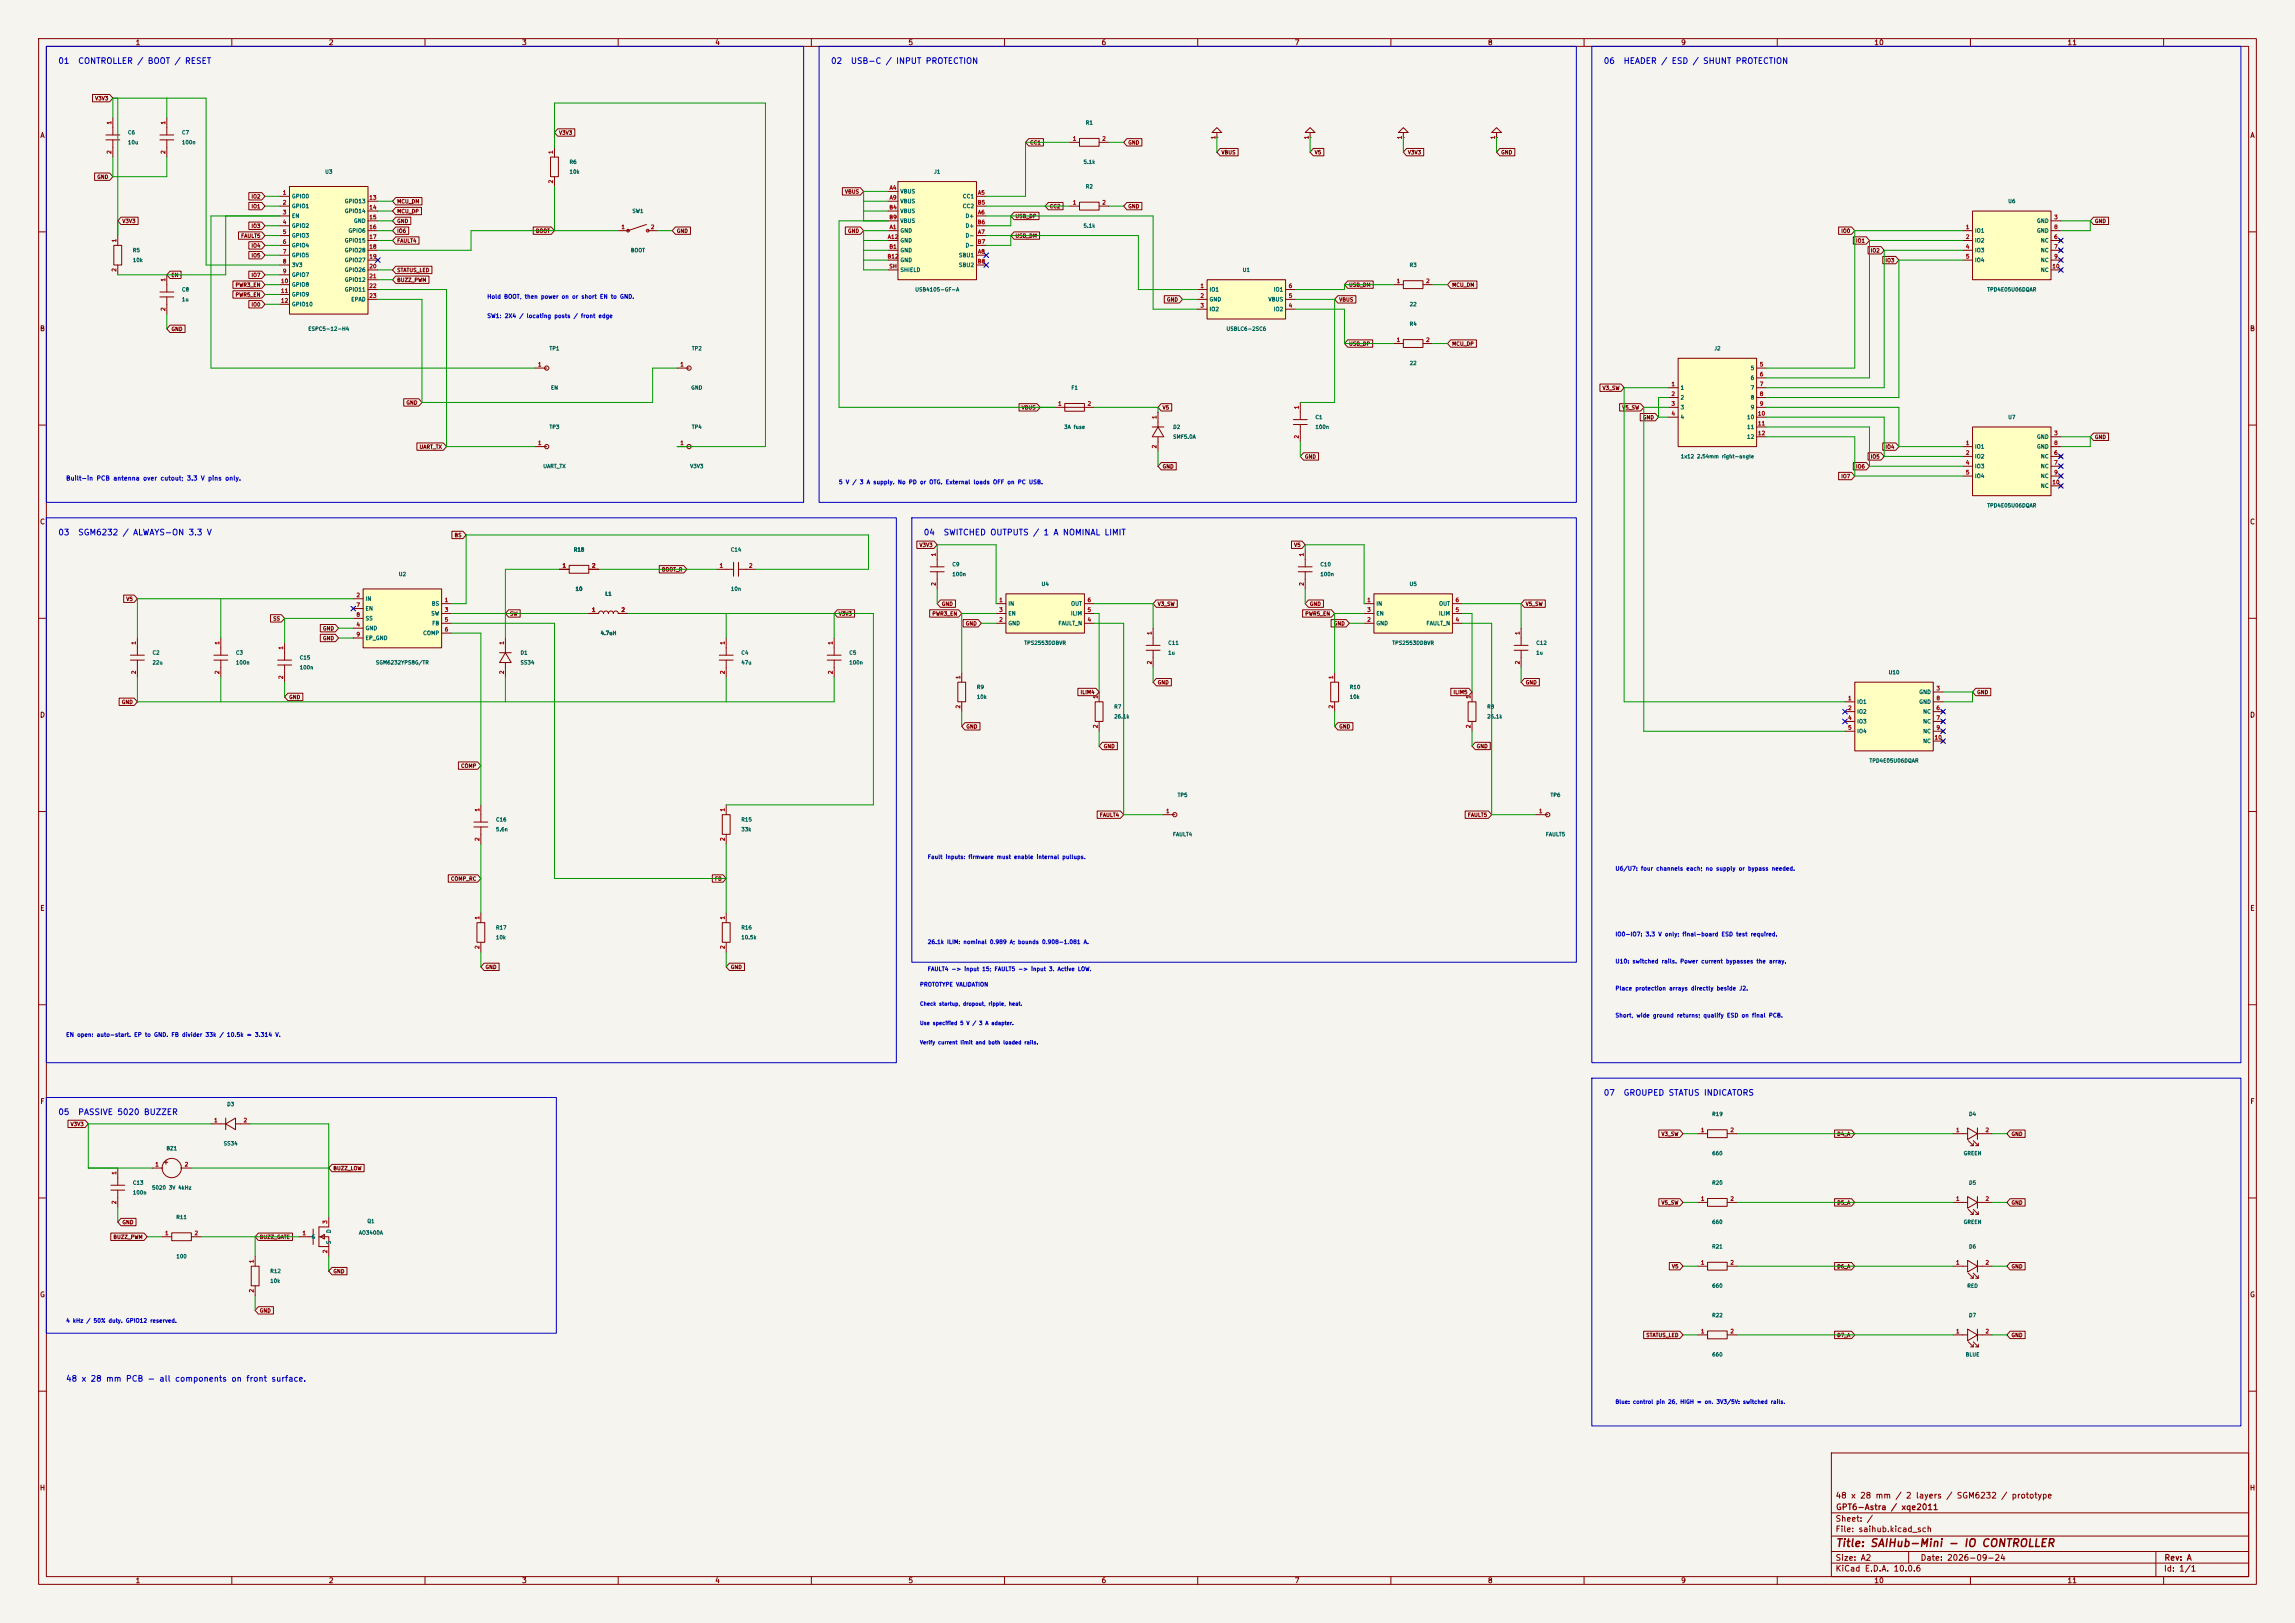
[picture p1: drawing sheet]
<svg xmlns="http://www.w3.org/2000/svg" width="594mm" height="420mm" viewBox="0 0 594 420" stroke-linecap="round" stroke-linejoin="round" font-family="sans-serif">
<defs><g id="words">
<text font-size="2" fill="#840000" x="475" y="400.8">Title: SAIHub-Mini - IO CONTROLLER</text>
<g font-size="1.5" fill="#0000c2">
<text x="15" y="16.9">01</text>
<text x="20.1" y="16.9">CONTROLLER / BOOT / RESET</text>
<text x="215" y="16.9">02</text>
<text x="220.1" y="16.9">USB-C / INPUT PROTECTION</text>
<text x="415" y="16.9">06</text>
<text x="420.1" y="16.9">HEADER / ESD / SHUNT PROTECTION</text>
<text x="15" y="138.9">03</text>
<text x="20.1" y="138.9">SGM6232 / ALWAYS-ON 3.3 V</text>
<text x="239" y="138.9">04</text>
<text x="244.1" y="138.9">SWITCHED OUTPUTS / 1 A NOMINAL LIMIT</text>
<text x="415" y="283.9">07</text>
<text x="420.1" y="283.9">GROUPED STATUS INDICATORS</text>
<text x="15" y="288.9">05</text>
<text x="20.1" y="288.9">PASSIVE 5020 BUZZER</text>
<text x="17" y="357.9">48 x 28 mm PCB - all components on front surface.</text>
</g>
<g font-size="1.5" fill="#840000">
<text x="475" y="388.1">48 x 28 mm / 2 layers / SGM6232 / prototype</text>
<text x="475" y="394.1">Sheet: /</text>
<text x="475.1" y="391.1">GPT6-Astra / xqe2011</text>
<text x="475" y="396.8">File: saihub.kicad_sch</text>
<text x="475" y="407">KiCad E.D.A. 10.0.6</text>
<text x="475" y="404.2">Size: A2</text>
<text x="497" y="404.2">Date: 2026-09-24</text>
<text x="560" y="407">Id: 1/1</text>
<text x="560.1" y="404.2">Rev: A</text>
</g>
<g font-size="1.3" fill="#840000">
<text x="35" y="12">1</text>
<text x="85" y="12">2</text>
<text x="135" y="12">3</text>
<text x="185" y="12">4</text>
<text x="235" y="12">5</text>
<text x="285" y="12">6</text>
<text x="335" y="12">7</text>
<text x="385" y="12">8</text>
<text x="435" y="12">9</text>
<text x="485" y="12">10</text>
<text x="535" y="12">11</text>
<text x="10.3" y="36">A</text>
<text x="582.3" y="36">A</text>
<text x="10.2" y="86">B</text>
<text x="582.2" y="86">B</text>
<text x="10.2" y="136">C</text>
<text x="582.2" y="136">C</text>
<text x="10.2" y="186">D</text>
<text x="582.2" y="186">D</text>
<text x="10.3" y="236">E</text>
<text x="582.3" y="236">E</text>
<text x="10.3" y="286">F</text>
<text x="582.3" y="286">F</text>
<text x="10.2" y="336">G</text>
<text x="582.2" y="336">G</text>
<text x="10.2" y="386">H</text>
<text x="582.2" y="386">H</text>
<text x="35" y="410">1</text>
<text x="85" y="410">2</text>
<text x="135" y="410">3</text>
<text x="185" y="410">4</text>
<text x="235" y="410">5</text>
<text x="285" y="410">6</text>
<text x="335" y="410">7</text>
<text x="385" y="410">8</text>
<text x="435" y="410">9</text>
<text x="485" y="410">10</text>
<text x="535" y="410">11</text>
</g>
<text font-size="1.2" fill="#0000c2" x="17" y="124.6">Built-in PCB antenna over cutout; 3.3 V pins only.</text>
<g font-size="1.1" fill="#0000c2">
<text x="126" y="77.5">Hold BOOT, then power on or short EN to GND.</text>
<text x="126" y="82.5">SW1: 2X4 / locating posts / front edge</text>
<text x="217" y="125.5">5 V / 3 A supply. No PD or OTG. External loads OFF on PC USB.</text>
<text x="418" y="225.5">U6/U7: four channels each; no supply or bypass needed.</text>
<text x="418" y="242.5">IO0-IO7: 3.3 V only; final-board ESD test required.</text>
<text x="418" y="249.5">U10: switched rails. Power current bypasses the array.</text>
<text x="418" y="256.5">Place protection arrays directly beside J2.</text>
<text x="418" y="263.5">Short, wide ground returns; qualify ESD on final PCB.</text>
<text x="17" y="268.5">EN open: auto-start. EP to GND. FB divider 33k / 10.5k = 3.314 V.</text>
</g>
<g font-size="1" fill="#840000">
<text x="24.5" y="26.2">V3V3</text>
<text x="144.6" y="35.1">V3V3</text>
<text x="266.5" y="37.6">CC1</text>
<text x="291.9" y="37.6">GND</text>
<text x="316" y="40.2">VBUS</text>
<text x="340.2" y="40.2">V5</text>
<text x="364.3" y="40.2">V3V3</text>
<text x="388.4" y="40.2">GND</text>
<text x="25.1" y="46.5">GND</text>
<text x="65" y="51.6">IO2</text>
<text x="102.7" y="52.9">MCU_DM</text>
<text x="218.6" y="50.3">VBUS</text>
<text x="31.6" y="57.9">V3V3</text>
<text x="65" y="59.2">IO3</text>
<text x="65" y="54.1">IO1</text>
<text x="102.7" y="57.9">GND</text>
<text x="102.7" y="55.4">MCU_DP</text>
<text x="262.7" y="56.7">USB_DP</text>
<text x="271.6" y="54.1">CC2</text>
<text x="291.9" y="54.1">GND</text>
<text x="542.1" y="57.9">GND</text>
<text x="62.3" y="61.7">FAULT5</text>
<text x="65" y="64.3">IO4</text>
<text x="102.7" y="63">FAULT4</text>
<text x="102.7" y="60.5">IO6</text>
<text x="138.6" y="60.5">BOOT</text>
<text x="175.1" y="60.5">GND</text>
<text x="219.4" y="60.5">GND</text>
<text x="262.7" y="61.7">USB_DM</text>
<text x="476.4" y="60.5">IO0</text>
<text x="480.3" y="63">IO1</text>
<text x="484.1" y="65.6">IO2</text>
<text x="44.3" y="71.9">EN</text>
<text x="65" y="71.9">IO7</text>
<text x="65" y="66.8">IO5</text>
<text x="102.7" y="70.6">STATUS_LED</text>
<text x="487.9" y="68.1">IO3</text>
<text x="60.8" y="74.4">PWR3_EN</text>
<text x="60.8" y="77">PWR5_EN</text>
<text x="102.7" y="73.2">BUZZ_PWM</text>
<text x="349.1" y="74.4">USB_DM</text>
<text x="375.7" y="74.4">MCU_DM</text>
<text x="65" y="79.5">IO0</text>
<text x="301.9" y="78.3">GND</text>
<text x="346.5" y="78.3">VBUS</text>
<text x="44.3" y="85.9">GND</text>
<text x="349.1" y="89.7">USB_DP</text>
<text x="375.7" y="89.7">MCU_DP</text>
<text x="414.7" y="101.1">V3_SW</text>
<text x="105.1" y="104.9">GND</text>
<text x="264.3" y="106.2">VBUS</text>
<text x="300.8" y="106.2">V5</text>
<text x="419.8" y="106.2">V5_SW</text>
<text x="425.1" y="108.7">GND</text>
<text x="542.1" y="113.8">GND</text>
<text x="108.5" y="116.4">UART_TX</text>
<text x="337.6" y="118.9">GND</text>
<text x="484.1" y="118.9">IO5</text>
<text x="487.9" y="116.4">IO4</text>
<text x="300.8" y="121.4">GND</text>
<text x="476.4" y="124">IO7</text>
<text x="480.3" y="121.4">IO6</text>
<text x="117.5" y="139.2">BS</text>
<text x="237.9" y="141.8">V3V3</text>
<text x="334.8" y="141.8">V5</text>
<text x="171.2" y="148.1">BOOT_R</text>
<text x="32.6" y="155.7">V5</text>
<text x="70.6" y="160.8">SS</text>
<text x="131.9" y="159.5">SW</text>
<text x="217" y="159.5">V3V3</text>
<text x="241.2" y="159.5">PWR3_EN</text>
<text x="243.6" y="157">GND</text>
<text x="299.5" y="157">V3_SW</text>
<text x="337.7" y="159.5">PWR5_EN</text>
<text x="338.9" y="157">GND</text>
<text x="394.8" y="157">V5_SW</text>
<text x="83.5" y="165.9">GND</text>
<text x="83.5" y="163.3">GND</text>
<text x="249.8" y="162.1">GND</text>
<text x="345.1" y="162.1">GND</text>
<text x="279.6" y="179.9">ILIM4</text>
<text x="299.5" y="177.3">GND</text>
<text x="376.1" y="179.9">ILIM5</text>
<text x="394.8" y="177.3">GND</text>
<text x="511.6" y="179.9">GND</text>
<text x="31.4" y="182.4">GND</text>
<text x="74.7" y="181.1">GND</text>
<text x="250" y="188.7">GND</text>
<text x="346.5" y="188.7">GND</text>
<text x="285.6" y="193.8">GND</text>
<text x="382.1" y="193.8">GND</text>
<text x="119.2" y="198.9">COMP</text>
<text x="284.5" y="211.6">FAULT4</text>
<text x="379.8" y="211.6">FAULT5</text>
<text x="116.6" y="228.1">COMP_RC</text>
<text x="184.9" y="228.1">FB</text>
<text x="125.5" y="251">GND</text>
<text x="189" y="251">GND</text>
<text x="18.2" y="291.6">V3V3</text>
<text x="429.9" y="294.2">V3_SW</text>
<text x="475.4" y="294.2">D4_A</text>
<text x="520.5" y="294.2">GND</text>
<text x="86.2" y="303">BUZZ_LOW</text>
<text x="429.9" y="311.9">V5_SW</text>
<text x="475.4" y="311.9">D5_A</text>
<text x="520.5" y="311.9">GND</text>
<text x="31.6" y="317">GND</text>
<text x="29.2" y="320.8">BUZZ_PWM</text>
<text x="67.1" y="320.8">BUZZ_GATE</text>
<text x="86.2" y="329.7">GND</text>
<text x="432.6" y="328.4">V5</text>
<text x="475.4" y="328.4">D6_A</text>
<text x="520.5" y="328.4">GND</text>
<text x="67.1" y="339.9">GND</text>
<text x="426" y="346.2">STATUS_LED</text>
<text x="475.4" y="346.2">D7_A</text>
<text x="520.5" y="346.2">GND</text>
</g>
<g font-size="1" fill="#a90000">
<text x="29" y="32.3" transform="rotate(-90 29 32.3)">1</text>
<text x="43" y="32.3" transform="rotate(-90 43 32.3)">1</text>
<text x="29" y="39.9" transform="rotate(-90 29 39.9)">2</text>
<text x="43" y="39.9" transform="rotate(-90 43 39.9)">2</text>
<text x="143.3" y="39.9" transform="rotate(-90 143.3 39.9)">1</text>
<text x="277.6" y="36.6">1</text>
<text x="285.2" y="36.6">2</text>
<text x="314.8" y="36.1" transform="rotate(-90 314.8 36.1)">1</text>
<text x="338.9" y="36.1" transform="rotate(-90 338.9 36.1)">1</text>
<text x="363" y="36.1" transform="rotate(-90 363 36.1)">1</text>
<text x="387.2" y="36.1" transform="rotate(-90 387.2 36.1)">1</text>
<text x="143.3" y="47.6" transform="rotate(-90 143.3 47.6)">2</text>
<text x="73.1" y="50.6">1</text>
<text x="73.1" y="53.2">2</text>
<text x="95.5" y="51.9">13</text>
<text x="230.1" y="49.3">A4</text>
<text x="230.1" y="51.9">A9</text>
<text x="252.9" y="53.2">B5</text>
<text x="253" y="50.6">A5</text>
<text x="277.6" y="53.2">1</text>
<text x="285.2" y="53.2">2</text>
<text x="73.1" y="55.7">3</text>
<text x="73.1" y="58.2">4</text>
<text x="95.5" y="54.4">14</text>
<text x="95.5" y="57">15</text>
<text x="95.5" y="59.5">16</text>
<text x="160.7" y="59.5">1</text>
<text x="168.3" y="59.5">2</text>
<text x="230.1" y="54.4">B4</text>
<text x="230.1" y="57">B9</text>
<text x="230.1" y="59.5">A1</text>
<text x="252.9" y="58.2">B6</text>
<text x="253" y="55.7">A6</text>
<text x="508.7" y="59.5">1</text>
<text x="531.6" y="57">3</text>
<text x="531.6" y="59.5">8</text>
<text x="30.3" y="62.8" transform="rotate(-90 30.3 62.8)">1</text>
<text x="73.1" y="60.8">5</text>
<text x="73.1" y="63.3">6</text>
<text x="73.1" y="65.9">7</text>
<text x="95.5" y="62">17</text>
<text x="95.5" y="64.6">18</text>
<text x="229.7" y="62">A12</text>
<text x="230.1" y="64.6">B1</text>
<text x="252.9" y="63.3">B7</text>
<text x="253" y="60.8">A7</text>
<text x="253" y="65.9">A8</text>
<text x="508.7" y="62">2</text>
<text x="508.7" y="64.6">4</text>
<text x="531.6" y="62">6</text>
<text x="531.6" y="64.6">7</text>
<text x="30.3" y="70.4" transform="rotate(-90 30.3 70.4)">2</text>
<text x="73.1" y="68.4">8</text>
<text x="73.1" y="70.9">9</text>
<text x="95.5" y="67.1">19</text>
<text x="95.5" y="69.7">20</text>
<text x="229.6" y="67.1">B12</text>
<text x="230" y="69.7">SH</text>
<text x="252.9" y="68.4">B8</text>
<text x="508.7" y="67.1">5</text>
<text x="531.1" y="69.7">10</text>
<text x="531.6" y="67.1">9</text>
<text x="43" y="73" transform="rotate(-90 43 73)">1</text>
<text x="72.6" y="73.5">10</text>
<text x="72.6" y="76">11</text>
<text x="95.5" y="72.2">21</text>
<text x="95.5" y="74.7">22</text>
<text x="95.5" y="77.3">23</text>
<text x="310.6" y="74.7">1</text>
<text x="310.6" y="77.3">2</text>
<text x="333.4" y="77.3">5</text>
<text x="333.4" y="74.7">6</text>
<text x="361.4" y="73.5">1</text>
<text x="369" y="73.5">2</text>
<text x="43" y="80.6" transform="rotate(-90 43 80.6)">2</text>
<text x="72.6" y="78.6">12</text>
<text x="310.6" y="79.8">3</text>
<text x="333.4" y="79.8">4</text>
<text x="361.4" y="88.7">1</text>
<text x="369" y="88.7">2</text>
<text x="139.1" y="95.1">1</text>
<text x="176" y="95.1">1</text>
<text x="455.4" y="95.1">5</text>
<text x="432.5" y="100.1">1</text>
<text x="455.4" y="97.6">6</text>
<text x="455.4" y="100.1">7</text>
<text x="273.7" y="105.2">1</text>
<text x="281.4" y="105.2">2</text>
<text x="336.4" y="106" transform="rotate(-90 336.4 106)">1</text>
<text x="432.5" y="102.7">2</text>
<text x="432.5" y="105.2">3</text>
<text x="432.5" y="107.8">4</text>
<text x="454.9" y="107.8">10</text>
<text x="455.4" y="102.7">8</text>
<text x="455.4" y="105.2">9</text>
<text x="299.5" y="108.5" transform="rotate(-90 299.5 108.5)">1</text>
<text x="336.4" y="113.6" transform="rotate(-90 336.4 113.6)">2</text>
<text x="454.9" y="110.3">11</text>
<text x="454.9" y="112.8">12</text>
<text x="531.6" y="112.8">3</text>
<text x="139.1" y="115.4">1</text>
<text x="176" y="115.4">1</text>
<text x="299.5" y="116.1" transform="rotate(-90 299.5 116.1)">2</text>
<text x="508.7" y="115.4">1</text>
<text x="508.7" y="117.9">2</text>
<text x="531.6" y="117.9">6</text>
<text x="531.6" y="115.4">8</text>
<text x="508.7" y="120.5">4</text>
<text x="508.7" y="123">5</text>
<text x="531.1" y="125.5">10</text>
<text x="531.6" y="120.5">7</text>
<text x="531.6" y="123">9</text>
<text x="145.5" y="147.1">1</text>
<text x="153.1" y="147.1">2</text>
<text x="186.1" y="147.1">1</text>
<text x="193.7" y="147.1">2</text>
<text x="242.4" y="144.1" transform="rotate(-90 242.4 144.1)">1</text>
<text x="337.6" y="144.1" transform="rotate(-90 337.6 144.1)">1</text>
<text x="92.1" y="154.8">2</text>
<text x="242.4" y="151.7" transform="rotate(-90 242.4 151.7)">2</text>
<text x="337.6" y="151.7" transform="rotate(-90 337.6 151.7)">2</text>
<text x="92.1" y="157.3">7</text>
<text x="92.1" y="159.8">8</text>
<text x="115" y="156">1</text>
<text x="115" y="158.6">3</text>
<text x="115" y="161.1">5</text>
<text x="153.1" y="158.6">1</text>
<text x="160.7" y="158.6">2</text>
<text x="258.5" y="156">1</text>
<text x="258.5" y="161.1">2</text>
<text x="258.5" y="158.6">3</text>
<text x="281.4" y="161.1">4</text>
<text x="281.4" y="158.6">5</text>
<text x="281.4" y="156">6</text>
<text x="353.8" y="156">1</text>
<text x="353.8" y="161.1">2</text>
<text x="353.8" y="158.6">3</text>
<text x="376.6" y="161.1">4</text>
<text x="376.6" y="158.6">5</text>
<text x="376.6" y="156">6</text>
<text x="35.4" y="166.9" transform="rotate(-90 35.4 166.9)">1</text>
<text x="57" y="166.9" transform="rotate(-90 57 166.9)">1</text>
<text x="92.1" y="162.4">4</text>
<text x="92.1" y="164.9">9</text>
<text x="115" y="163.6">6</text>
<text x="130.6" y="166.9" transform="rotate(-90 130.6 166.9)">1</text>
<text x="187.8" y="166.9" transform="rotate(-90 187.8 166.9)">1</text>
<text x="215.7" y="166.9" transform="rotate(-90 215.7 166.9)">1</text>
<text x="298.3" y="164.4" transform="rotate(-90 298.3 164.4)">1</text>
<text x="393.5" y="164.4" transform="rotate(-90 393.5 164.4)">1</text>
<text x="73.5" y="168.2" transform="rotate(-90 73.5 168.2)">1</text>
<text x="298.3" y="172" transform="rotate(-90 298.3 172)">2</text>
<text x="393.5" y="172" transform="rotate(-90 393.5 172)">2</text>
<text x="35.4" y="174.6" transform="rotate(-90 35.4 174.6)">2</text>
<text x="57" y="174.6" transform="rotate(-90 57 174.6)">2</text>
<text x="73.5" y="175.8" transform="rotate(-90 73.5 175.8)">2</text>
<text x="130.6" y="174.6" transform="rotate(-90 130.6 174.6)">2</text>
<text x="187.8" y="174.6" transform="rotate(-90 187.8 174.6)">2</text>
<text x="215.7" y="174.6" transform="rotate(-90 215.7 174.6)">2</text>
<text x="248.7" y="175.8" transform="rotate(-90 248.7 175.8)">1</text>
<text x="345.3" y="175.8" transform="rotate(-90 345.3 175.8)">1</text>
<text x="501.1" y="178.9">3</text>
<text x="248.7" y="183.5" transform="rotate(-90 248.7 183.5)">2</text>
<text x="284.3" y="180.9" transform="rotate(-90 284.3 180.9)">1</text>
<text x="345.3" y="183.5" transform="rotate(-90 345.3 183.5)">2</text>
<text x="380.8" y="180.9" transform="rotate(-90 380.8 180.9)">1</text>
<text x="478.2" y="181.4">1</text>
<text x="478.2" y="184">2</text>
<text x="501.1" y="184">6</text>
<text x="501.1" y="181.4">8</text>
<text x="284.3" y="188.5" transform="rotate(-90 284.3 188.5)">2</text>
<text x="380.8" y="188.5" transform="rotate(-90 380.8 188.5)">2</text>
<text x="478.2" y="186.5">4</text>
<text x="478.2" y="189">5</text>
<text x="500.6" y="191.6">10</text>
<text x="501.1" y="186.5">7</text>
<text x="501.1" y="189">9</text>
<text x="124.3" y="210.1" transform="rotate(-90 124.3 210.1)">1</text>
<text x="187.8" y="210.1" transform="rotate(-90 187.8 210.1)">1</text>
<text x="301.7" y="210.6">1</text>
<text x="398.2" y="210.6">1</text>
<text x="124.3" y="217.7" transform="rotate(-90 124.3 217.7)">2</text>
<text x="187.8" y="217.7" transform="rotate(-90 187.8 217.7)">2</text>
<text x="124.3" y="238.1" transform="rotate(-90 124.3 238.1)">1</text>
<text x="187.8" y="238.1" transform="rotate(-90 187.8 238.1)">1</text>
<text x="124.3" y="245.7" transform="rotate(-90 124.3 245.7)">2</text>
<text x="187.8" y="245.7" transform="rotate(-90 187.8 245.7)">2</text>
<text x="55.3" y="290.6">1</text>
<text x="62.9" y="290.6">2</text>
<text x="440.1" y="293.2">1</text>
<text x="447.7" y="293.2">2</text>
<text x="506.2" y="293.2">1</text>
<text x="513.8" y="293.2">2</text>
<text x="30.3" y="304.1" transform="rotate(-90 30.3 304.1)">1</text>
<text x="40.1" y="302.1">1</text>
<text x="47.7" y="302.1">2</text>
<text x="30.3" y="311.7" transform="rotate(-90 30.3 311.7)">2</text>
<text x="440.1" y="311">1</text>
<text x="447.7" y="311">2</text>
<text x="506.2" y="311">1</text>
<text x="513.8" y="311">2</text>
<text x="84.9" y="316.8" transform="rotate(-90 84.9 316.8)">3</text>
<text x="42.6" y="319.9">1</text>
<text x="50.2" y="319.9">2</text>
<text x="78.2" y="319.9">1</text>
<text x="65.9" y="327" transform="rotate(-90 65.9 327)">1</text>
<text x="84.9" y="324.4" transform="rotate(-90 84.9 324.4)">2</text>
<text x="440.1" y="327.5">1</text>
<text x="447.7" y="327.5">2</text>
<text x="506.2" y="327.5">1</text>
<text x="513.8" y="327.5">2</text>
<text x="65.9" y="334.6" transform="rotate(-90 65.9 334.6)">2</text>
<text x="440.1" y="345.3">1</text>
<text x="447.7" y="345.3">2</text>
<text x="506.2" y="345.3">1</text>
<text x="513.8" y="345.3">2</text>
</g>
<g font-size="1" fill="#006464">
<text x="33" y="35">C6</text>
<text x="47" y="35">C7</text>
<text x="280.9" y="32.5">R1</text>
<text x="33" y="37.5">10u</text>
<text x="47" y="37.5">100n</text>
<text x="84" y="45.2">U3</text>
<text x="147.3" y="42.6">R6</text>
<text x="147.3" y="45.2">10k</text>
<text x="241.7" y="45.2">J1</text>
<text x="280.3" y="42.6">5.1k</text>
<text x="75.4" y="51.6">GPIO0</text>
<text x="89.1" y="52.8">GPIO13</text>
<text x="232.9" y="50.3">VBUS</text>
<text x="232.9" y="52.8">VBUS</text>
<text x="249.1" y="51.6">CC1</text>
<text x="280.9" y="49">R2</text>
<text x="519.7" y="52.8">U6</text>
<text x="75.4" y="54.1">GPIO1</text>
<text x="75.4" y="56.6">EN</text>
<text x="75.4" y="59.2">GPIO2</text>
<text x="89.1" y="55.4">GPIO14</text>
<text x="91.5" y="57.9">GND</text>
<text x="163.6" y="55.3">SW1</text>
<text x="232.9" y="55.4">VBUS</text>
<text x="232.9" y="57.9">VBUS</text>
<text x="249.1" y="54.1">CC2</text>
<text x="249.8" y="56.6">D+</text>
<text x="249.8" y="59.2">D+</text>
<text x="280.3" y="59.1">5.1k</text>
<text x="527.1" y="57.9">GND</text>
<text x="34.3" y="65.5">R5</text>
<text x="75.4" y="61.7">GPIO3</text>
<text x="75.4" y="64.3">GPIO4</text>
<text x="89.1" y="63">GPIO15</text>
<text x="89.1" y="65.5">GPIO28</text>
<text x="90.1" y="60.4">GPIO6</text>
<text x="163.2" y="65.5">BOOT</text>
<text x="232.9" y="60.4">GND</text>
<text x="232.9" y="63">GND</text>
<text x="232.9" y="65.5">GND</text>
<text x="249.8" y="61.7">D-</text>
<text x="249.8" y="64.3">D-</text>
<text x="511" y="60.4">IO1</text>
<text x="511" y="63">IO2</text>
<text x="511" y="65.5">IO3</text>
<text x="527.1" y="60.4">GND</text>
<text x="528.1" y="63">NC</text>
<text x="528.1" y="65.5">NC</text>
<text x="34.3" y="68">10k</text>
<text x="75.4" y="66.8">GPIO5</text>
<text x="75.4" y="69.3">3V3</text>
<text x="75.4" y="71.9">GPIO7</text>
<text x="89.1" y="68.1">GPIO27</text>
<text x="89.1" y="70.6">GPIO26</text>
<text x="232.9" y="68.1">GND</text>
<text x="232.9" y="70.6">SHIELD</text>
<text x="248.1" y="66.8">SBU1</text>
<text x="248.1" y="69.3">SBU2</text>
<text x="321.5" y="70.6">U1</text>
<text x="364.7" y="69.3">R3</text>
<text x="511" y="68.1">IO4</text>
<text x="528.1" y="68.1">NC</text>
<text x="528.1" y="70.6">NC</text>
<text x="47" y="75.6">C8</text>
<text x="75.4" y="74.4">GPIO8</text>
<text x="75.4" y="77">GPIO9</text>
<text x="89.1" y="73.1">GPIO12</text>
<text x="89.1" y="75.7">GPIO11</text>
<text x="236.8" y="75.6">USB4105-GF-A</text>
<text x="312.9" y="75.7">IO1</text>
<text x="329.6" y="75.7">IO1</text>
<text x="514.2" y="75.6">TPD4E05U06DQAR</text>
<text x="47" y="78.2">1u</text>
<text x="75.4" y="79.5">GPIO10</text>
<text x="90.8" y="78.2">EPAD</text>
<text x="312.9" y="78.2">GND</text>
<text x="312.9" y="80.8">IO2</text>
<text x="328.2" y="78.2">VBUS</text>
<text x="329.6" y="80.8">IO2</text>
<text x="364.8" y="79.5">22</text>
<text x="79.7" y="85.8">ESPC5-12-H4</text>
<text x="317.3" y="85.8">USBLC6-2SC6</text>
<text x="364.7" y="84.5">R4</text>
<text x="142.1" y="90.9">TP1</text>
<text x="179" y="90.9">TP2</text>
<text x="364.8" y="94.7">22</text>
<text x="443.6" y="90.9">J2</text>
<text x="142.5" y="101">EN</text>
<text x="178.8" y="101">GND</text>
<text x="277.2" y="101">F1</text>
<text x="434.8" y="101.1">1</text>
<text x="453" y="96">5</text>
<text x="453" y="98.5">6</text>
<text x="453" y="101.1">7</text>
<text x="434.8" y="103.6">2</text>
<text x="434.8" y="106.2">3</text>
<text x="453" y="103.6">8</text>
<text x="453" y="106.2">9</text>
<text x="142.1" y="111.2">TP3</text>
<text x="179" y="111.2">TP4</text>
<text x="275.3" y="111.2">3A fuse</text>
<text x="303.5" y="111.2">D2</text>
<text x="303.5" y="113.7">SMF5.0A</text>
<text x="340.3" y="108.7">C1</text>
<text x="340.3" y="111.2">100n</text>
<text x="434.8" y="108.7">4</text>
<text x="452" y="108.7">10</text>
<text x="452" y="111.2">11</text>
<text x="452" y="113.8">12</text>
<text x="519.7" y="108.7">U7</text>
<text x="527.1" y="113.8">GND</text>
<text x="434.9" y="118.8">1x12 2.54mm right-angle</text>
<text x="511" y="116.3">IO1</text>
<text x="511" y="118.9">IO2</text>
<text x="527.1" y="116.3">GND</text>
<text x="528.1" y="118.9">NC</text>
<text x="140.5" y="121.4">UART_TX</text>
<text x="178.5" y="121.4">V3V3</text>
<text x="511" y="121.4">IO3</text>
<text x="511" y="123.9">IO4</text>
<text x="528.1" y="121.4">NC</text>
<text x="528.1" y="123.9">NC</text>
<text x="514.2" y="131.5">TPD4E05U06DQAR</text>
<text x="528.1" y="126.5">NC</text>
<text x="148.4" y="143">R18</text>
<text x="189" y="143">C14</text>
<text x="103.1" y="149.3">U2</text>
<text x="246.4" y="146.8">C9</text>
<text x="246.4" y="149.3">100n</text>
<text x="341.6" y="146.8">C10</text>
<text x="341.6" y="149.3">100n</text>
<text x="94.5" y="155.7">IN</text>
<text x="148.9" y="153.1">10</text>
<text x="156.5" y="154.4">L1</text>
<text x="189.1" y="153.1">10n</text>
<text x="269.5" y="151.8">U4</text>
<text x="364.7" y="151.8">U5</text>
<text x="94.5" y="158.2">EN</text>
<text x="94.5" y="160.8">SS</text>
<text x="111.5" y="159.5">SW</text>
<text x="111.6" y="157">BS</text>
<text x="260.9" y="157">IN</text>
<text x="260.9" y="159.5">EN</text>
<text x="277.1" y="159.5">ILIM</text>
<text x="277.1" y="157">OUT</text>
<text x="356.1" y="157">IN</text>
<text x="356.1" y="159.5">EN</text>
<text x="372.3" y="159.5">ILIM</text>
<text x="372.4" y="157">OUT</text>
<text x="94.5" y="163.3">GND</text>
<text x="94.5" y="165.9">EP_GND</text>
<text x="109.4" y="164.6">COMP</text>
<text x="111.7" y="162">FB</text>
<text x="155.3" y="164.5">4.7uH</text>
<text x="260.9" y="162">GND</text>
<text x="265" y="167.1">TPS2553DDBVR</text>
<text x="273.8" y="162">FAULT_N</text>
<text x="302.2" y="167.1">C11</text>
<text x="356.1" y="162">GND</text>
<text x="360.3" y="167.1">TPS2553DDBVR</text>
<text x="369.1" y="162">FAULT_N</text>
<text x="397.5" y="167.1">C12</text>
<text x="39.4" y="169.6">C2</text>
<text x="39.4" y="172.2">22u</text>
<text x="60.9" y="169.6">C3</text>
<text x="60.9" y="172.2">100n</text>
<text x="77.5" y="170.9">C15</text>
<text x="77.5" y="173.4">100n</text>
<text x="97.2" y="172.2">SGM6232YPS8G/TR</text>
<text x="134.6" y="169.6">D1</text>
<text x="134.6" y="172.2">SS34</text>
<text x="191.8" y="169.6">C4</text>
<text x="191.8" y="172.2">47u</text>
<text x="219.7" y="169.6">C5</text>
<text x="219.7" y="172.2">100n</text>
<text x="302.2" y="169.6">1u</text>
<text x="397.5" y="169.6">1u</text>
<text x="252.7" y="178.5">R9</text>
<text x="349.2" y="178.5">R10</text>
<text x="488.7" y="174.7">U10</text>
<text x="496.6" y="179.8">GND</text>
<text x="252.7" y="181.1">10k</text>
<text x="288.3" y="183.6">R7</text>
<text x="349.2" y="181.1">10k</text>
<text x="384.8" y="183.6">R8</text>
<text x="480.6" y="182.4">IO1</text>
<text x="480.6" y="184.9">IO2</text>
<text x="496.6" y="182.4">GND</text>
<text x="497.6" y="184.9">NC</text>
<text x="288.3" y="186.1">26.1k</text>
<text x="384.8" y="186.1">26.1k</text>
<text x="480.6" y="187.4">IO3</text>
<text x="480.6" y="190">IO4</text>
<text x="497.6" y="187.4">NC</text>
<text x="497.6" y="190">NC</text>
<text x="483.8" y="197.6">TPD4E05U06DQAR</text>
<text x="497.6" y="192.5">NC</text>
<text x="304.7" y="206.5">TP5</text>
<text x="401.2" y="206.5">TP6</text>
<text x="128.3" y="212.8">C16</text>
<text x="128.3" y="215.3">5.6n</text>
<text x="191.8" y="212.8">R15</text>
<text x="191.8" y="215.3">33k</text>
<text x="303.5" y="216.6">FAULT4</text>
<text x="400" y="216.6">FAULT5</text>
<text x="128.3" y="240.7">R17</text>
<text x="128.3" y="243.3">10k</text>
<text x="191.8" y="240.7">R16</text>
<text x="191.8" y="243.3">10.5k</text>
<text x="58.7" y="286.5">D3</text>
<text x="443" y="289">R19</text>
<text x="509.5" y="289">D4</text>
<text x="43" y="297.9">BZ1</text>
<text x="57.8" y="296.6">SS34</text>
<text x="443" y="299.2">660</text>
<text x="508.1" y="299.2">GREEN</text>
<text x="34.3" y="306.8">C13</text>
<text x="34.3" y="309.3">100n</text>
<text x="39.2" y="308.1">5020 3V 4kHz</text>
<text x="443" y="306.8">R20</text>
<text x="509.5" y="306.8">D5</text>
<text x="45.5" y="315.7">R11</text>
<text x="95" y="316.7">Q1</text>
<text x="443" y="316.9">660</text>
<text x="508.1" y="316.9">GREEN</text>
<text x="80.5" y="320.8">G</text>
<text x="85.8" y="322.1" transform="rotate(-90 85.8 322.1)">S</text>
<text x="85.8" y="319.2" transform="rotate(-90 85.8 319.2)">D</text>
<text x="92.8" y="319.7">AO3400A</text>
<text x="443" y="323.3">R21</text>
<text x="509.5" y="323.3">D6</text>
<text x="45.5" y="325.8">100</text>
<text x="69.8" y="329.6">R12</text>
<text x="69.8" y="332.2">10k</text>
<text x="443" y="333.5">660</text>
<text x="509.1" y="333.5">RED</text>
<text x="443" y="341.1">R22</text>
<text x="509.5" y="341.1">D7</text>
<text x="443" y="351.2">660</text>
<text x="508.7" y="351.2">BLUE</text>
</g>
<g font-size="1" fill="#0000c2">
<text x="240" y="222.5">Fault inputs: firmware must enable internal pullups.</text>
<text x="240" y="244.5">26.1k ILIM: nominal 0.989 A; bounds 0.908-1.081 A.</text>
<text x="240" y="251.5">FAULT4 -&gt; input 15; FAULT5 -&gt; input 3. Active LOW.</text>
<text x="238" y="255.5">PROTOTYPE VALIDATION</text>
<text x="238" y="260.5">Check startup, dropout, ripple, heat.</text>
<text x="238" y="265.5">Use specified 5 V / 3 A adapter.</text>
<text x="238" y="270.5">Verify current limit and both loaded rails.</text>
<text x="17" y="342.5">4 kHz / 50% duty. GPIO12 reserved.</text>
<text x="418" y="363.5">Blue: control pin 26, HIGH = on. 3V3/5V: switched rails.</text>
</g>
</g></defs>
<path d="M0 0h594v420h-594z" fill="#f5f4ef" stroke="#f5f4ef" stroke-width=".26"/>
<g fill="none" stroke="#840000" stroke-width=".26">
<path d="M10 10h574v400h-574zM12 12h570v396h-570zM60 10v2M110 10v2M160 10v2M210 10v2M260 10v2M310 10v2M360 10v2M410 10v2M460 10v2M510 10v2"/>
<path d="M560 10v2M10 60h2M582 60h2M10 110h2M582 110h2M10 160h2M582 160h2M10 210h2M582 210h2M10 260h2M582 260h2M10 310h2"/>
<path d="M582 310h2M10 360h2M474 376h108v32h-108zM582 360h2M474 397.5h108M474 391.5h108M60 408v2M110 408v2M160 408v2M210 408v2M260 408v2M310 408v2"/>
<path d="M360 408v2M410 408v2M460 408v2M474 404.5h108M474 401.5h108M494 401.5v3M510 408v2M558 401.5v6.5M560 408v2"/>
</g>
<path d="M510.5 110.5h20.4v17.8h-20.4z" fill="#ffffc2"/>
<g fill="none" stroke="#840000" stroke-width=".26">
<path d="M29.5 63.5h2v5.1h-2zM30.5 61v2.5M30.5 68.6v2.5M360.7 73.7h2.5M363.2 72.6h5.1v2.1h-5.1zM368.3 73.7h2.5M138.4 95.3h3.1M360.7 88.9h2.5M363.2 87.9h5.1v2h-5.1zM368.3 88.9h2.5M138.4 115.6h3.1M298.2 110.5h3"/>
<path d="M299.7 110.5l1.5 2.5h-3zM299.7 106.7v3.8M299.7 113v3.8M334.8 108.6h3.5M334.8 109.9h3.5M336.5 104.1v4.5M336.5 109.9v4.4M508 115.6h2.5M508 118.1h2.5M510.5 110.5h20.4v17.8h-20.4zM530.9 115.6h2.5M530.9 118.1h2.5"/>
<path d="M530.9 113h2.5M533 117.7l.8 .8M533.8 117.7l-.8 .8M508 120.7h2.5M508 123.2h2.5M530.9 120.7h2.5M530.9 123.2h2.5M530.9 125.7h2.5M533 120.3l.8 .7M533 122.8l.8 .8M533 125.3l.8 .8M533.8 120.3l-.8 .7"/>
<path d="M533.8 122.8l-.8 .8M533.8 125.3l-.8 .8M81 318v4M85.1 315v2.5h-2.6v5.1h2.6M77.5 320h3.5M82.5 320h2.6v2.6M82.9 320l1-.6v1.2zM85.1 322.6v2.5"/>
<circle cx="141.5" cy="95.3" r=".55"/>
<circle cx="141.5" cy="115.6" r=".55"/>
</g>
<path d="M312.4 72.4h20.3v10.2h-20.3z" fill="#ffffc2"/>
<g fill="none" stroke="#840000" stroke-width=".26">
<path d="M315 34.3h1.2l-1.2-1.3-1.3 1.3h1.3v1.3M315 35.6h.1M339.1 34.3h1.3l-1.3-1.3-1.3 1.3h1.3v1.3M339.1 35.6h.1M363.2 34.3h1.3l-1.3-1.3-1.3 1.3h1.3v1.3M363.2 35.6h.1M387.3 34.3h1.3l-1.3-1.3-1.2 1.3h1.2v1.3M387.3 35.6h.1M167.3 58.1l-4.7 1.6h-2.6M167.6 59.7h2.6M309.9 74.9h2.5M309.9 77.5h2.5"/>
<path d="M312.4 72.4h20.3v10.2h-20.3zM332.7 74.9h2.6M332.7 77.5h2.6M175.3 95.3h3M309.9 80h2.5M332.7 80h2.6M175.3 115.6h3M273 105.4h10.2M275.6 104.4h5.1v2h-5.1zM144.8 147.3h2.5M147.3 146.3h5.1v2h-5.1zM152.4 158.8h2.5l.2-.5 .5-.2 .4 .2 .2 .5 .2-.5 .4-.2 .5 .2 .2 .5 .2-.5 .4-.2 .5 .2 .1 .5 .2-.5 .5-.2 .4 .2 .2 .5h2.6"/>
<path d="M152.4 147.3h2.5M185.4 147.3h4.5M189.9 145.5v3.6M191.1 147.3h4.5M191.1 145.5v3.6M129.3 168.9h3M130.8 168.9l1.5 2.6h-3zM130.8 165.1v3.8M130.8 171.5v3.8M186.2 169.5h3.6M186.2 170.8h3.6M188 165.1v4.4"/>
<path d="M188 170.8v4.5M214.1 169.5h3.6M214.1 170.8h3.6M215.9 165.1v4.4M215.9 170.8v4.5M122.7 212.7h3.6M122.7 214h3.6M124.5 208.3v4.4M124.5 214v4.4M186.9 210.8h2.1v5.1h-2.1zM188 208.3v2.5M188 215.9v2.5"/>
<path d="M123.4 238.8h2.1v5h-2.1zM124.5 236.2v2.6M186.9 238.8h2.1v5h-2.1zM188 236.2v2.6M124.5 243.8v2.6M188 243.8v2.6M54.6 290.8h3.8M58.4 290.8l2.6-1.5v3zM58.4 289.3v3M61 290.8h3.8M439.4 293.4h2.6M442 292.4h5v2h-5z"/>
<path d="M447 293.4h2.6M505.5 293.4h3.8M509.3 291.9l2.5 1.5-2.5 1.5zM509.4 295.2l1.3 1.3h-.7M510.7 295.2l1.3 1.3h-.7M510.7 295.8v.7M511.8 293.4h3.8M511.8 291.9v3M512 295.8v.7M439.4 311.2h2.6M442 310.1h5v2.1h-5zM447 311.2h2.6"/>
<path d="M505.5 311.2h3.8M509.3 309.7l2.5 1.5-2.5 1.5zM509.4 313l1.3 1.3h-.7M510.7 313l1.3 1.3h-.7M510.7 313.6v.7M511.8 311.2h3.8M511.8 309.7v3M512 313.6v.7M65 327.7h2.1v5h-2.1zM66 325.1v2.6M66 332.7v2.6M439.4 327.7h2.6"/>
<path d="M442 326.6h5v2.1h-5zM447 327.7h2.6M505.5 327.7h3.8M509.3 326.2l2.5 1.5-2.5 1.5zM509.4 329.5l1.3 1.3h-.7M510.7 329.5l1.3 1.3h-.7M510.7 330.1v.7M511.8 327.7h3.8M511.8 326.2v3M512 330.1v.7M439.4 345.4h2.6M442 344.4h5v2.1h-5z"/>
<path d="M447 345.4h2.6M505.5 345.4h3.8M509.3 343.9l2.5 1.5-2.5 1.5zM509.4 347.2l1.3 1.3h-.7M510.7 347.2l1.3 1.3h-.7M510.7 347.8v.7M511.8 345.4h3.8M511.8 343.9v3M512 347.8v.7"/>
<circle cx="162.6" cy="59.7" r=".35"/>
<circle cx="167.6" cy="59.7" r=".35"/>
<circle cx="178.3" cy="95.3" r=".55"/>
<circle cx="178.3" cy="115.6" r=".55"/>
</g>
<path d="M232.4 47h20.3v25.4h-20.3z" fill="#ffffc2"/>
<g fill="none" stroke="#840000" stroke-width=".26">
<path d="M143.5 38.1v2.5M142.5 40.6h2v5.1h-2zM143.5 45.7v2.6M229.9 59.7h2.5M229.9 49.5h2.5M229.9 52.1h2.5M229.9 54.6h2.5M229.9 57.2h2.5M232.4 47h20.3v25.4h-20.3zM252.7 50.8h2.6M252.7 55.9h2.6M252.7 53.3h2.6"/>
<path d="M252.7 58.4h2.6M229.9 62.2h2.5M229.9 64.8h2.5M229.9 67.3h2.5M229.9 69.9h2.5M252.7 61h2.6M252.7 66h2.6M252.7 63.5h2.6M252.7 68.6h2.6M247.9 176.5h2v5.1h-2zM248.9 174v2.5M284.5 179.1v2.5"/>
<path d="M296.6 167h3.7M296.6 168.3h3.7M298.4 162.6v4.4M298.4 168.3v4.4M381 179.1v2.5M391.9 167h3.6M391.9 168.3h3.6M393.7 162.6v4.4M393.7 168.3v4.4M248.9 181.6v2.6M283.5 181.6h2v5.1h-2zM284.5 186.7v2.5"/>
<path d="M380 181.6h2v5.1h-2zM381 186.7v2.5M301 210.8h3.1M397.5 210.8h3.1M28.7 306.7h3.6M28.7 308h3.6M30.5 302.3v4.4M30.5 308v4.4M39.4 302.3h2.7M42.4 300.8h1M43 300.3v1M44.4 319h5.1v2.1h-5.1z"/>
<path d="M46.7 302.3h2.8M41.9 320h2.5M49.5 320h2.6"/>
<circle cx="304.1" cy="210.8" r=".55"/>
<circle cx="400.6" cy="210.8" r=".55"/>
<circle cx="44.4" cy="302.3" r="2.5"/>
</g>
<path d="M355.6 153.7h20.3v10.1h-20.3z" fill="#ffffc2"/>
<g fill="none" stroke="#840000" stroke-width=".26">
<path d="M336 146.7h3.6M336 148h3.6M337.8 142.2v4.5M337.8 148v4.4M353.1 156.2h2.5M353.1 158.8h2.5M355.6 153.7h20.3v10.1h-20.3zM375.9 156.2h2.6M375.9 158.8h2.6M344.4 176.5h2.1v5.1h-2.1zM345.4 174v2.5M353.1 161.3h2.5"/>
<path d="M375.9 161.3h2.6M345.4 181.6v2.6"/>
</g>
<path d="M94 152.4h20.3v15.2h-20.3z" fill="#ffffc2"/>
<g fill="none" stroke="#840000" stroke-width=".26">
<path d="M91.4 154.9h2.6M91.4 157.5h2.6M94 152.4h20.3v15.2h-20.3zM114.3 156.2h2.5M114.3 158.8h2.5M240.8 146.7h3.6M240.8 148h3.6M242.6 142.2v4.5M242.6 148v4.4M91.4 162.6h2.6M91.4 160h2.6M91.4 165.1h2.6"/>
<path d="M114.3 161.3h2.5M114.3 163.8h2.5"/>
</g>
<path d="M260.3 153.7h20.4v10.1h-20.4z" fill="#ffffc2"/>
<g fill="none" stroke="#840000" stroke-width=".26">
<path d="M276.9 53.3h2.5M279.4 52.3h5.1v2.1h-5.1zM284.5 53.3h2.5M257.8 156.2h2.5M257.8 158.8h2.5M260.3 153.7h20.4v10.1h-20.4zM280.7 156.2h2.5M280.7 158.8h2.5M33.8 169.5h3.6M33.8 170.8h3.6M35.6 165.1v4.4M35.6 170.8v4.5"/>
<path d="M55.3 169.5h3.7M55.3 170.8h3.7M57.1 165.1v4.4M57.1 170.8v4.5M71.9 170.8h3.6M71.9 172.1h3.6M73.7 166.4v4.4M73.7 172.1v4.4M257.8 161.3h2.5M280.7 161.3h2.5"/>
</g>
<path d="M74.9 48.3h20.3v33h-20.3z" fill="#ffffc2"/>
<g fill="none" stroke="#840000" stroke-width=".26">
<path d="M27.4 34.9h3.6M27.4 36.2h3.6M29.2 30.5v4.4M29.2 36.2v4.4M41.4 34.9h3.6M41.4 36.2h3.6M43.2 30.5v4.4M43.2 36.2v4.4M276.9 36.8h2.5M279.4 35.8h5.1v2h-5.1zM284.5 36.8h2.5M72.4 50.8h2.5"/>
<path d="M72.4 53.3h2.5M72.4 55.9h2.5M72.4 58.4h2.5M74.9 48.3h20.3v33h-20.3zM95.2 52.1h2.6M95.2 54.6h2.6M95.2 57.2h2.6M95.2 59.7h2.6M41.4 75.6h3.6M41.4 76.8h3.6M43.2 71.1v4.5M43.2 76.8v4.5"/>
<path d="M72.4 61h2.5M72.4 63.5h2.5M72.4 66h2.5M72.4 68.6h2.5M72.4 71.1h2.5M72.4 73.7h2.5M72.4 76.2h2.5M72.4 78.7h2.5M95.2 62.2h2.6M95.2 64.8h2.6M95.2 67.3h2.6M95.2 69.9h2.6"/>
<path d="M95.2 72.4h2.6M95.2 74.9h2.6M95.2 77.5h2.6"/>
</g>
<path d="M510.5 54.6h20.4v17.8h-20.4z" fill="#ffffc2"/>
<g fill="none" stroke="#840000" stroke-width=".26">
<path d="M508 59.7h2.5M510.5 54.6h20.4v17.8h-20.4zM530.9 59.7h2.5M530.9 57.2h2.5M508 62.2h2.5M508 64.8h2.5M508 67.3h2.5M530.9 62.2h2.5M530.9 64.8h2.5M530.9 67.3h2.5M530.9 69.9h2.5M533 61.8l.8 .8"/>
<path d="M533 64.4l.8 .8M533 66.9l.8 .8M533 69.5l.8 .7M533.8 61.8l-.8 .8M533.8 64.4l-.8 .8M533.8 66.9l-.8 .8M533.8 69.5l-.8 .7"/>
</g>
<path d="M434.3 92.7h20.4v22.9h-20.4z" fill="#ffffc2"/>
<g fill="none" stroke="#840000" stroke-width=".26">
<path d="M434.3 92.7h20.4v22.9h-20.4zM454.7 95.3h2.5M454.7 97.8h2.5M431.8 100.3h2.5M431.8 102.9h2.5M431.8 105.4h2.5M431.8 108h2.5M454.7 100.3h2.5M454.7 102.9h2.5M454.7 105.4h2.5M454.7 108h2.5M454.7 110.5h2.5"/>
<path d="M454.7 113h2.5"/>
</g>
<path d="M480.1 176.5h20.3v17.8h-20.3z" fill="#ffffc2"/>
<g fill="none" stroke="#840000" stroke-width=".26">
<path d="M23.9 24.4h4.5l.8 1-.8 1h-4.5zM144.3 33.3h4.5v1.9h-4.5l-.8-.9zM266.3 35.9h3.8v1.9h-3.8l-.9-1zM291.7 35.9h3.9v1.9h-3.9l-.9-1zM315.8 38.4h4.7v1.9h-4.7l-.8-.9zM339.9 38.4h2.7v1.9h-2.7l-.8-.9zM364.1 38.4h4.4v1.9h-4.4l-.9-.9zM388.2 38.4h3.9v1.9h-3.9l-.9-.9zM24.5 44.8h3.9l.8 .9-.8 1h-3.9zM31.3 56.2h4.4v1.9h-4.4l-.8-.9zM64.4 57.5h3.3l.9 .9-.9 1h-3.3zM64.4 52.4h3.3l.9 .9-.9 1h-3.3z"/>
<path d="M64.4 49.8h3.3l.9 1-.9 1h-3.3zM102.4 58.7h3.4v1.9h-3.4l-.8-.9zM102.4 56.2h3.9v1.9h-3.9l-.8-.9zM102.4 53.7h6.7v1.9h-6.7l-.8-1zM102.4 51.1h6.8v1.9h-6.8l-.8-.9zM138 58.7h4.7l.8 1-.8 .9h-4.7zM174.8 58.7h3.9v1.9h-3.9l-.8-.9zM218 48.6h4.7l.8 .9-.8 1h-4.7zM218.8 58.7h3.9l.8 1-.8 .9h-3.9zM262.5 54.9h6.4v1.9h-6.4l-.9-.9zM271.3 52.4h3.8v1.9h-3.8l-.8-1zM291.7 52.4h3.9v1.9h-3.9l-.9-1z"/>
<path d="M475.9 58.7h3.3l.9 1-.9 .9h-3.3zM541.9 56.2h3.8v1.9h-3.8l-.9-.9zM44 70.2h2.9v1.9h-2.9l-.8-1zM60.3 72.7h7.4l.9 1-.9 .9h-7.4zM60.3 75.2h7.4l.9 1-.9 1h-7.4zM61.7 60h6l.9 1-.9 .9h-6zM64.4 70.2h3.3l.9 .9-.9 1h-3.3zM64.4 65.1h3.3l.9 .9-.9 1h-3.3zM64.4 62.5h3.3l.9 1-.9 1h-3.3zM64.4 77.8h3.3l.9 .9-.9 1h-3.3zM102.4 61.3h6.1v1.9h-6.1l-.8-1zM102.4 71.4h8.6v1.9h-8.6l-.8-.9z"/>
<path d="M102.4 68.9h9.4v1.9h-9.4l-.8-.9zM262.5 60h6.6v1.9h-6.6l-.9-.9zM301.3 76.5h3.9l.9 1-.9 .9h-3.9zM346.3 76.5h4.6v1.9h-4.6l-.9-.9zM348.8 72.7h6.6v1.9h-6.6l-.8-.9zM375.5 72.7h6.8v1.9h-6.8l-.9-.9zM479.7 61.3h3.3l.9 .9-.9 1h-3.3zM483.5 63.8h3.3l.9 1-.9 .9h-3.3zM487.3 66.4h3.4l.8 .9-.8 1h-3.4zM44 84.1h3.9v1.9h-3.9l-.8-.9zM348.8 87.9h6.5v2h-6.5l-.8-1zM375.5 87.9h6.6v2h-6.6l-.9-1z"/>
<path d="M414.1 99.4h5.4l.9 .9-.9 1h-5.4zM104.5 103.2h3.9l.8 .9-.8 1h-3.9zM107.9 114.6h6.8l.9 1-.9 .9h-6.8zM263.7 104.5h4.7l.8 .9-.8 1h-4.7zM300.6 119.7h3.8v1.9h-3.8l-.9-.9zM300.6 104.5h2.7v1.9h-2.7l-.9-1zM337.4 117.2h3.9v1.9h-3.9l-.9-1zM419.2 104.5h5.4l.8 .9-.8 1h-5.4zM424.5 107h3.9l.9 1-.9 .9h-3.9zM479.7 119.7h3.3l.9 1-.9 .9h-3.3zM483.5 117.2h3.3l.9 .9-.9 1h-3.3zM487.3 114.6h3.4l.8 1-.8 .9h-3.4z"/>
<path d="M541.9 112.1h3.8v1.9h-3.8l-.9-1zM117 137.5h2.8l.8 .9-.8 1h-2.8zM475.9 122.2h3.3l.9 1-.9 .9h-3.3zM32 154h2.7l.9 .9-.9 1h-2.7zM70 159.1h2.8l.9 .9-.9 1h-2.8zM131.6 157.8h3v1.9h-3l-.8-.9zM144.8 147.3h2.5M152.4 147.3h2.5M152.4 158.8h2.5M160 158.8h2.6M170.6 146.4h6.4l.8 .9-.8 1h-6.4zM216.7 157.8h4.5v1.9h-4.5l-.8-.9z"/>
<path d="M237.3 140h4.4l.9 1-.9 .9h-4.4zM240.6 157.8h7.5l.8 1-.8 .9h-7.5zM243.4 155.3h3.9v1.9h-3.9l-.8-1zM299.3 155.3h5.4v1.9h-5.4l-.9-1zM334.3 140h2.7l.8 1-.8 .9h-2.7zM337.1 157.8h7.5l.8 1-.8 .9h-7.5zM338.7 155.3h3.8v1.9h-3.8l-.9-1zM394.5 155.3h5.5v1.9h-5.5l-.8-1zM74.5 179.4h3.9v1.9h-3.9l-.8-1zM82.9 164.1h3.9l.8 1-.8 1h-3.9zM82.9 161.6h3.9l.8 1-.8 .9h-3.9zM249.3 160.3h3.9l.8 1-.8 .9h-3.9z"/>
<path d="M279 178.1h4.6l.9 1-.9 .9h-4.6zM299.3 175.6h3.9v1.9h-3.9l-.9-1zM344.5 160.3h3.9l.8 1-.8 .9h-3.9zM375.5 178.1h4.7l.8 1-.8 .9h-4.7zM394.5 175.6h3.9v1.9h-3.9l-.8-1zM480.1 176.5h20.3v17.8h-20.3zM500.4 179.1h2.5M511.4 178.1h3.9v1.9h-3.9l-.9-.9zM30.8 180.7h3.9l.9 .9-.9 1h-3.9zM118.6 197.2h5l.9 .9-.9 1h-5zM249.8 187h3.8v1.9h-3.8l-.9-.9zM285.3 192.1h3.9v1.9h-3.9l-.8-1z"/>
<path d="M346.3 187h3.9v1.9h-3.9l-.9-.9zM381.8 192.1h3.9v1.9h-3.9l-.8-1zM477.5 181.6h2.6M477.5 184.2h2.6M477.5 186.7h2.6M477.5 189.2h2.6M500.4 181.6h2.5M500.4 184.2h2.5M500.4 186.7h2.5M500.4 189.2h2.5M500.4 191.8h2.5M502.5 183.8l.8 .7"/>
<path d="M502.5 186.3l.8 .8M502.5 188.8l.8 .8M502.5 191.4l.8 .8M503.3 183.8l-.8 .7M503.3 186.3l-.8 .8M503.3 188.8l-.8 .8M503.3 191.4l-.8 .8M284 209.9h6l.8 .9-.8 1h-6zM379.2 209.9h6l.9 .9-.9 1h-6zM116 226.4h7.6l.9 .9-.9 1h-7.6zM184.4 226.4h2.7l.9 .9-.9 1h-2.7zM125.3 249.2h3.9v1.9h-3.9l-.8-.9z"/>
<path d="M188.8 249.2h3.9v1.9h-3.9l-.8-.9zM17.6 289.9h4.4l.9 .9-.9 1h-4.4zM429.3 292.4h5.5l.8 1-.8 .9h-5.5zM474.8 292.4h4.4l.9 1-.9 .9h-4.4zM520.3 292.4h3.9v1.9h-3.9l-.9-.9zM28.7 319.1h8.6l.8 .9-.8 1h-8.6zM31.3 315.3h3.9v1.9h-3.9l-.8-1zM66.9 319.1h8.8v1.9h-8.8l-.9-1zM85.9 301.3h8.3v1.9h-8.3l-.8-.9zM429.3 310.2h5.5l.8 1-.8 .9h-5.5zM474.8 310.2h4.4l.9 1-.9 .9h-4.4zM520.3 310.2h3.9v1.9h-3.9l-.9-.9z"/>
<path d="M66.9 338.1h3.9v1.9h-3.9l-.9-.9zM85.9 328h3.9v1.9h-3.9l-.8-1zM432.1 326.7h2.7l.8 1-.8 .9h-2.7zM474.8 326.7h4.4l.9 1-.9 .9h-4.4zM520.3 326.7h3.9v1.9h-3.9l-.9-.9zM425.4 344.5h9.4l.8 .9-.8 1h-9.4zM474.8 344.5h4.4l.9 .9-.9 1h-4.4zM520.3 344.5h3.9v1.9h-3.9l-.9-1z"/>
</g>
<g fill="none" stroke="#009600" stroke-width=".26">
<path d="M29.2 30.5v-5.1h24.1v43.2h19.1M30.5 25.4v35.6M43.2 25.4v5.1M143.5 38.1v-11.4h54.6v88.9h-22.8M276.9 36.8h-11.5v14h-10.1M287 36.8h3.8M315 35.6v3.8M339.1 35.6v3.8M363.2 35.6v3.8M387.3 35.6v3.8M29.2 40.6v5.1h14v-5.1M58.4 55.9v15.2h-27.9"/>
<path d="M68.6 50.8h3.8M68.6 53.3h3.8M68.6 58.4h3.8M72.4 55.9h-17.8v39.4h83.8M97.8 52.1h3.8M97.8 54.6h3.8M97.8 57.2h3.8M97.8 59.7h3.8M143.5 48.3v11.4M160 59.7h-38.1v5.1h-24.1M170.2 59.7h3.8M223.5 52.1h6.4"/>
<path d="M223.5 54.6h6.4M229.9 49.5h-6.4v7.7M229.9 57.2h-12.7v48.2h55.8M229.9 59.7h-6.4v10.2h6.4M255.3 55.9h43.1v24.1h11.5M255.3 53.3h21.6M261.6 55.9v2.5h-6.3M287 53.3h3.8M508 59.7h-27.9v35.6h-22.9M533.4 57.2h7.6v2.5h-7.6M68.6 71.1h3.8M68.6 61h3.8"/>
<path d="M68.6 63.5h3.8M68.6 66h3.8M68.6 73.7h3.8M68.6 76.2h3.8M68.6 78.7h3.8M97.8 62.2h3.8M97.8 69.9h3.8M97.8 77.5h11.4v26.6h59.7v-8.8h6.4M97.8 74.9h17.8v40.7h22.8M97.8 72.4h3.8M223.5 62.2h6.4M223.5 64.8h6.4"/>
<path d="M223.5 67.3h6.4M255.3 61h39.3v13.9h15.3M261.6 61v2.5h-6.3M306.1 77.5h3.8M335.3 77.5h10.1v26.6h-8.9M360.7 73.7h-12.7v1.2h-12.7M370.8 73.7h3.8M508 62.2h-24.1v35.6h-26.7M508 64.8h-20.3v35.5h-30.5M508 67.3h-16.5v35.6h-34.3M43.2 81.3v3.8M335.3 80h12.7v8.9h12.7"/>
<path d="M370.8 88.9h3.8M283.2 105.4h16.5v1.3M299.7 116.8v3.9M336.5 114.3v3.8M431.8 100.3h-11.4v81.3h57.1M431.8 102.9h-2.5v5.1h2.5M431.8 105.4h-6.4v83.8h52.1M457.2 108h30.5v10.1h20.3M457.2 105.4h34.3v10.2h16.5M457.2 110.5h26.7v10.2h24.1M457.2 113h22.9v10.2h27.9M533.4 113h7.6v2.6h-7.6"/>
<path d="M57.1 154.9v10.2M91.4 154.9h-55.8v10.2M116.8 158.8h35.6M144.8 147.3h-14v17.8M154.9 147.3h30.5M162.6 158.8h63.5v49.5h-38.1M188 158.8v6.3M195.6 147.3h29.2v-8.9h-104.2v17.8h-3.8M215.9 158.8v6.3M242.6 142.2v-1.2h15.2v15.2M242.6 152.4v3.8M257.8 158.8h-8.9v15.2"/>
<path d="M283.2 158.8h1.3v20.3M283.2 156.2h15.2v6.4M337.8 142.2v-1.2h15.3v15.2M337.8 152.4v3.8M353.1 158.8h-7.7v15.2M378.5 158.8h2.5v20.3M378.5 156.2h15.2v6.4M35.6 175.3v6.3h180.3v-6.3M57.1 175.3v6.3M73.7 176.5v3.8M87.6 162.6h3.8M87.6 165.1h3.8"/>
<path d="M91.4 160h-17.7v6.4M116.8 161.3h26.7v66h44.5M116.8 163.8h7.7v44.5M130.8 175.3v6.3M188 175.3v6.3M254 161.3h3.8M283.2 161.3h7.6v49.5h10.2M298.4 172.7v3.8M349.2 161.3h3.9M378.5 161.3h7.6v49.5h11.4M393.7 172.7v3.8M502.9 179.1h7.6v2.5h-7.6"/>
<path d="M248.9 184.2v3.8M284.5 189.2v3.8M345.4 184.2v3.8M381 189.2v3.8M124.5 218.4v17.8M188 218.4v17.8M124.5 246.4v3.8M188 246.4v3.8M54.6 290.8h-31.7v11.5h16.5M64.8 290.8h20.3v24.2M435.6 293.4h3.8M449.6 293.4h55.9"/>
<path d="M515.6 293.4h3.8M30.5 312.4v3.8M49.5 302.3h35.6M435.6 311.2h3.8M449.6 311.2h55.9M515.6 311.2h3.8M38.1 320h3.8M52.1 320h25.4M66 320v5.1M66 335.3v3.8M85.1 325.1v3.8M435.6 327.7h3.8"/>
<path d="M449.6 327.7h55.9M515.6 327.7h3.8M435.6 345.4h3.8M449.6 345.4h55.9M515.6 345.4h3.8"/>
</g>
<g fill="none" stroke="#000084" stroke-width=".26">
<path d="M97.2 66.7l1.2 1.2M98.4 66.7l-1.2 1.2M254.7 65.4l1.2 1.2M254.7 68l1.2 1.2M255.9 65.4l-1.2 1.2M255.9 68l-1.2 1.2M532.8 61.6l1.2 1.2M532.8 64.2l1.2 1.2M532.8 66.7l1.2 1.2M532.8 69.2l1.2 1.3M534 61.6l-1.2 1.2M534 64.2l-1.2 1.2"/>
<path d="M534 66.7l-1.2 1.2M534 69.2l-1.2 1.3M532.8 117.5l1.2 1.2M534 117.5l-1.2 1.2M532.8 122.6l1.2 1.2M532.8 125.1l1.2 1.2M532.8 120l1.2 1.3M534 122.6l-1.2 1.2M534 125.1l-1.2 1.2M534 120l-1.2 1.3M90.8 156.9l1.2 1.2M92 156.9l-1.2 1.2"/>
<path d="M476.9 183.5l1.2 1.3M476.9 186.1l1.2 1.2M478.1 183.5l-1.2 1.3M478.1 186.1l-1.2 1.2M502.3 191.2l1.2 1.2M502.3 188.6l1.2 1.2M502.3 186.1l1.2 1.2M502.3 183.5l1.2 1.3M503.5 191.2l-1.2 1.2M503.5 188.6l-1.2 1.2M503.5 186.1l-1.2 1.2M503.5 183.5l-1.2 1.3"/>
</g>
<path d="M12 12h196v118h-196zM212 12h196v118h-196zM412 12h168v263h-168zM12 134h220v141h-220zM236 134h172v115h-172zM412 279h168v90h-168zM12 284h132v61h-132z" fill="none" stroke="#0000c2" stroke-width=".26"/>
<use href="#words"/>
</svg>
